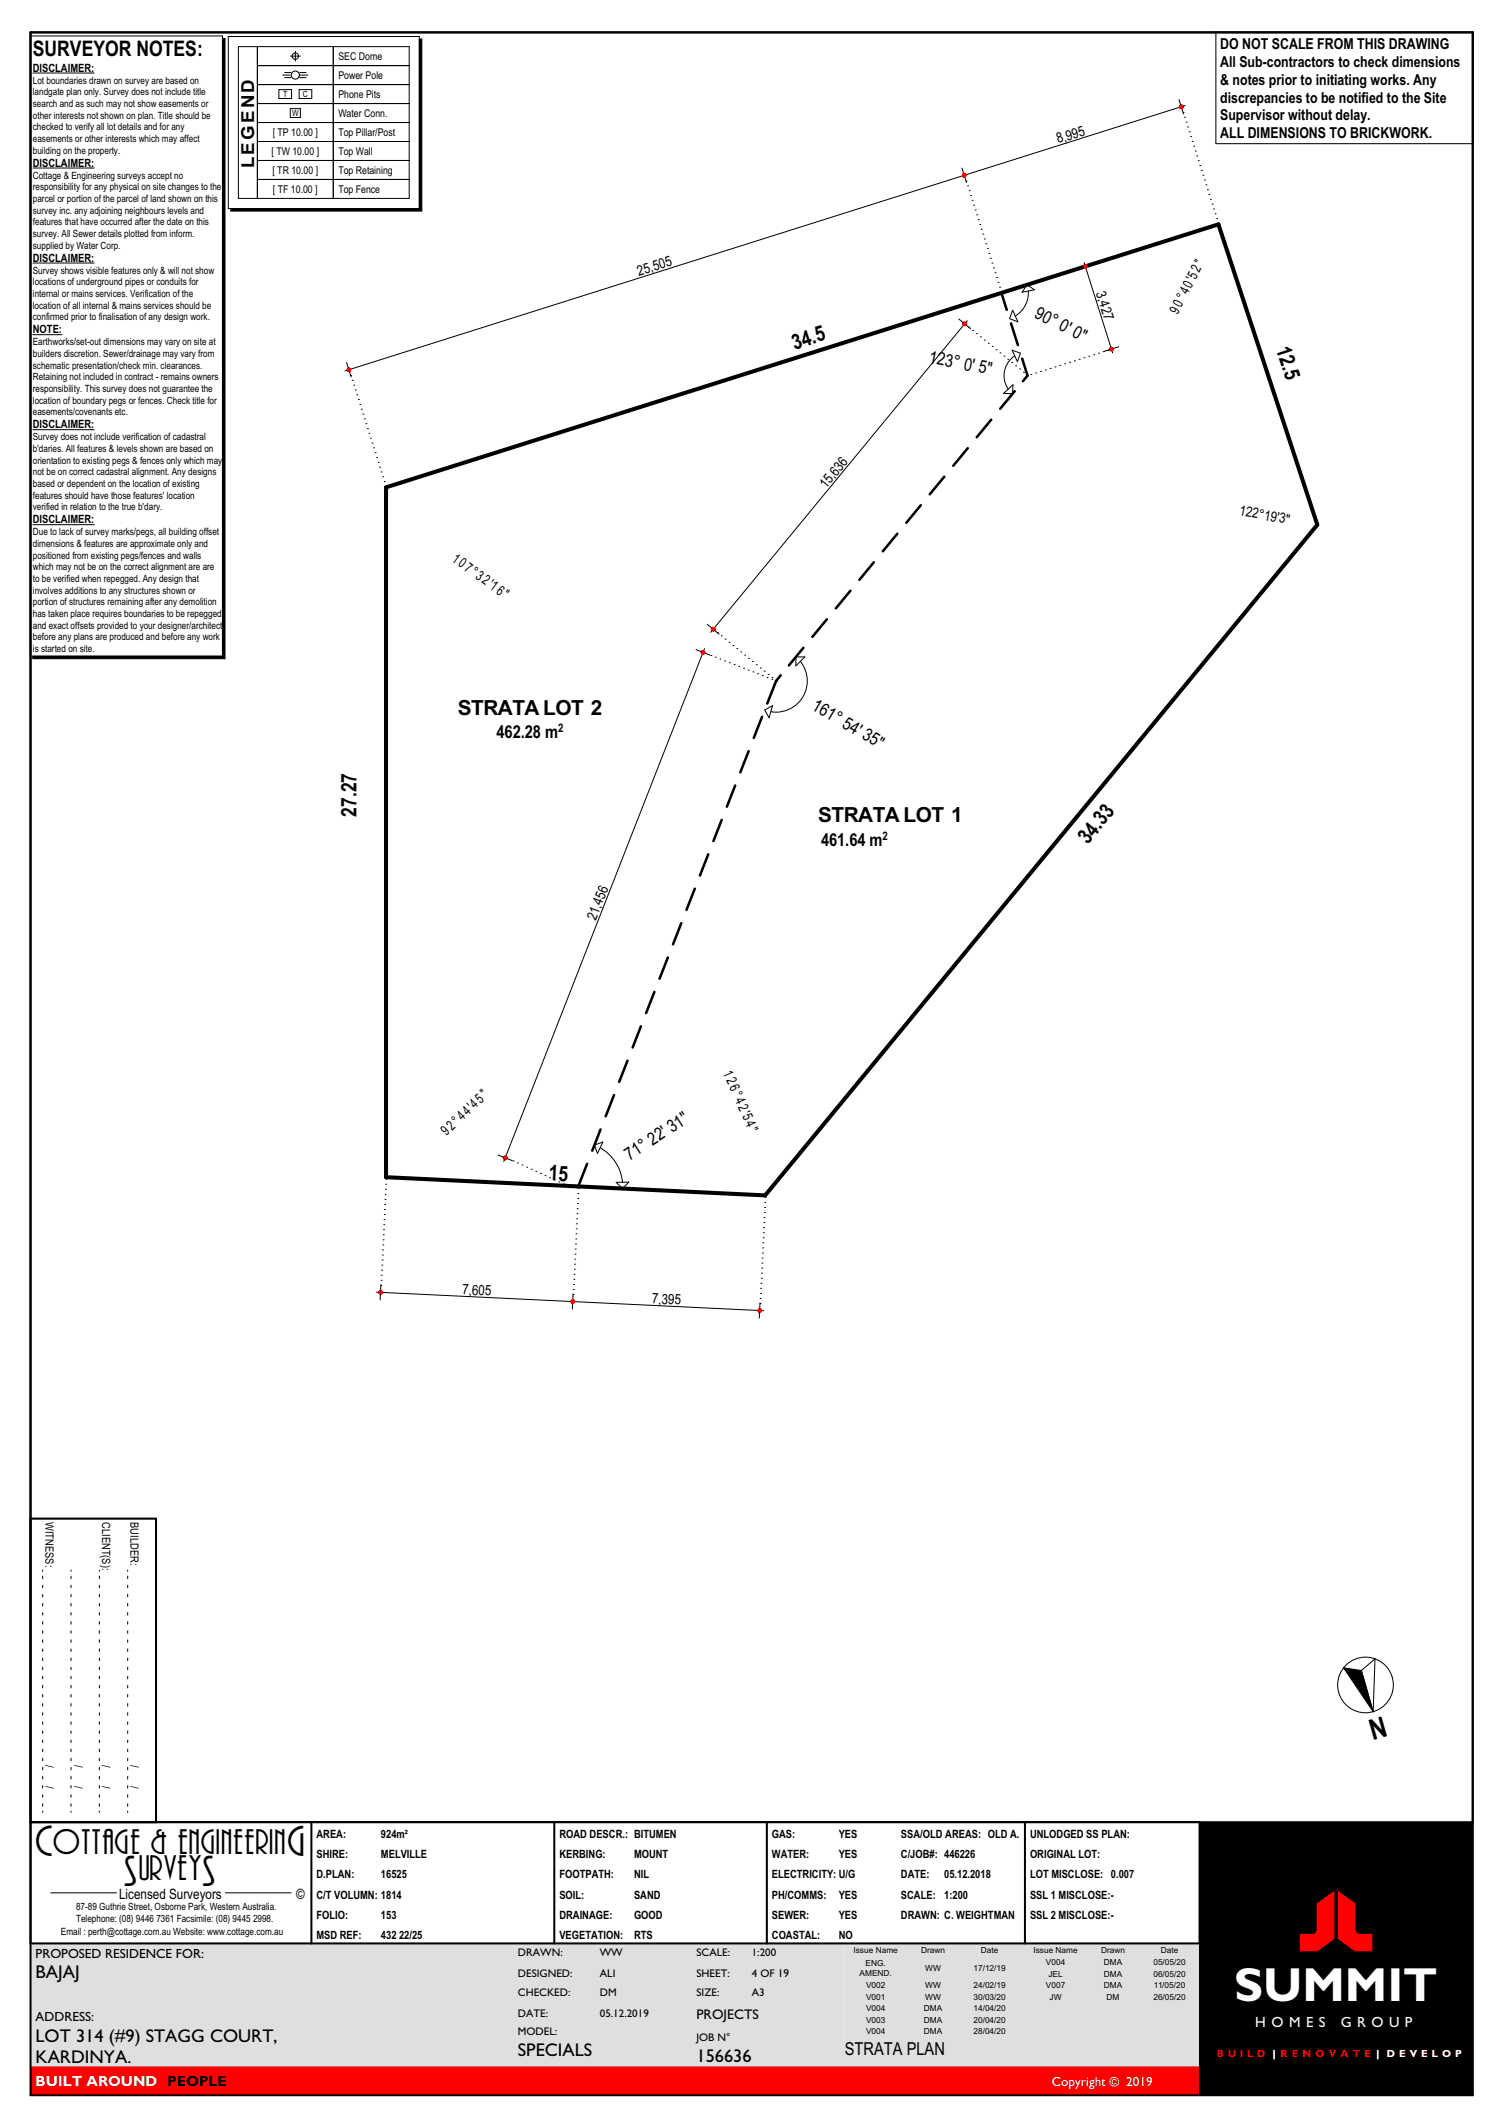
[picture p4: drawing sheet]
<svg xmlns="http://www.w3.org/2000/svg" width="297mm" height="420mm" viewBox="0 0 297 420" stroke-linecap="round" stroke-linejoin="round" font-family="sans-serif">
<defs><g id="words">
<text font-size="9.5" fill="#fff" x="243.9" y="395.5">SUMMIT</text>
<g font-size="8">
<text x="7" y="366.8">C</text>
<text x="56.8" y="366.8">G</text>
<text x="24.5" y="372.8">S</text>
<text x="40" y="372.8">S</text>
</g>
<g font-size="6.5">
<text x="10.5" y="366.4">OTTAGE &amp; ENGINEERIN</text>
<text x="27.5" y="371.6">URVEY</text>
</g>
<text font-size="5.6" x="273.3" y="339.1" transform="rotate(164 273.3 339.1)">N</text>
<g font-size="4.2">
<text x="6.5" y="11.1">SURVEYOR NOTES:</text>
<text x="157" y="69.1" transform="rotate(-18 157 69.1)">34.5</text>
<text x="252.1" y="69" transform="rotate(72 252.1 69)">12.5</text>
<text x="70.4" y="161.4" transform="rotate(-90 70.4 161.4)">27.27</text>
<text x="215" y="167" transform="rotate(-51 215 167)">34.33</text>
<text x="108.4" y="233.3" transform="rotate(3 108.4 233.3)">15</text>
</g>
<g font-size="4.1">
<text x="90.5" y="141.2">STRATALOT 2</text>
<text x="161.7" y="162.5">STRATALOT 1</text>
</g>
<g font-size="3.6">
<text x="7" y="391">BAJAJ</text>
<text x="7" y="403.6">LOT 314 (#9) STAGG COURT,</text>
<text x="7" y="407.8">KARDINYA.</text>
<text x="102.3" y="406.3">SPECIALS</text>
<text x="137.6" y="407.6">156636</text>
</g>
<g font-size="3.5">
<text x="50.2" y="33.3" transform="rotate(-90 50.2 33.3)">LEGEND</text>
<text x="204.3" y="62.6" transform="rotate(28 204.3 62.6)">90° 0' 0&quot;</text>
<text x="183.4" y="71.7" transform="rotate(11 183.4 71.7)">123° 0' 5&quot;</text>
<text x="160.2" y="140.1" transform="rotate(30 160.2 140.1)">161° 54' 35&quot;</text>
<text x="98.1" y="145.9">462.28 m</text>
<text x="162.2" y="167.2">461.64 m</text>
<text x="124.4" y="229.4" transform="rotate(-33 124.4 229.4)">71° 22' 31&quot;</text>
<text x="167" y="406.2">STRATA PLAN</text>
</g>
<g font-size="3">
<text x="241.1" y="9.6">DO NOT SCALE FROM THIS DRAWING</text>
<text x="241.1" y="13.2">All Sub-contractors to check dimensions</text>
<text x="241.1" y="16.7">&amp; notes prior to initiating works. Any</text>
<text x="241.1" y="20.3">discrepancies to be notified to the Site</text>
<text x="241.1" y="23.8">Supervisor without delay.</text>
<text x="241.1" y="27.4">ALL DIMENSIONS TO BRICKWORK.</text>
</g>
<g font-size="2.9" fill="#fff">
<text x="248.1" y="400.6">H O M E S</text>
<text x="264.9" y="400.6">G R O U P</text>
<text x="7" y="412.3">BUILT AROUND PEOPLE</text>
</g>
<g font-size="2.8">
<text x="209.1" y="28.4" transform="rotate(-18 209.1 28.4)">8,995</text>
<text x="126.3" y="54.5" transform="rotate(-18 126.3 54.5)">25,505</text>
<text x="216.6" y="58" transform="rotate(72 216.6 58)">3,427</text>
<text x="232.7" y="62.2" transform="rotate(-63 232.7 62.2)">90°40'52&quot;</text>
<text x="163.2" y="96.6" transform="rotate(-51 163.2 96.6)">15,636</text>
<text x="244.8" y="101.8" transform="rotate(11 244.8 101.8)">122°19'3&quot;</text>
<text x="89.2" y="110.8" transform="rotate(36 89.2 110.8)">107°32'16&quot;</text>
<text x="117.7" y="182" transform="rotate(-69 117.7 182)">21,456</text>
<text x="142.9" y="212.2" transform="rotate(66 142.9 212.2)">126°42'54&quot;</text>
<text x="88.3" y="224.5" transform="rotate(-44 88.3 224.5)">92°44'45&quot;</text>
<text x="91.3" y="255.8" transform="rotate(3 91.3 255.8)">7,605</text>
<text x="128.8" y="257.6" transform="rotate(3 128.8 257.6)">7,395</text>
<text x="23.5" y="375.3">Licensed Surveyors</text>
<text x="58.5" y="375.3">©</text>
<text x="137.6" y="399.1">PROJECTS</text>
</g>
<g font-size="2.6">
<text x="7" y="387.1">PROPOSED RESIDENCE FOR:</text>
<text x="7" y="399.5">ADDRESS:</text>
</g>
<text font-size="2.6" fill="#fff" x="207.8" y="412.4">Copyright © 2019</text>
<g font-size="2.3">
<text x="6.5" y="14.2">DISCLAIMER:</text>
<text x="6.5" y="32.9">DISCLAIMER:</text>
<text x="6.5" y="51.7">DISCLAIMER:</text>
<text x="6.5" y="65.9">NOTE:</text>
<text x="6.5" y="84.7">DISCLAIMER:</text>
<text x="6.5" y="103.4">DISCLAIMER:</text>
<text x="110.3" y="144.7">2</text>
<text x="174.4" y="166">2</text>
<text x="9" y="300.8" transform="rotate(90 9 300.8)">WITNESS:</text>
<text x="20.2" y="300.8" transform="rotate(90 20.2 300.8)">CLIENT(S):</text>
<text x="25.8" y="300.8" transform="rotate(90 25.8 300.8)">BUILDER:</text>
<text x="9" y="348.8" transform="rotate(90 9 348.8)">/</text>
<text x="9" y="352.9" transform="rotate(90 9 352.9)">/</text>
<text x="14.7" y="348.8" transform="rotate(90 14.7 348.8)">/</text>
<text x="14.7" y="352.9" transform="rotate(90 14.7 352.9)">/</text>
<text x="20.2" y="348.8" transform="rotate(90 20.2 348.8)">/</text>
<text x="20.2" y="352.9" transform="rotate(90 20.2 352.9)">/</text>
<text x="25.8" y="348.8" transform="rotate(90 25.8 348.8)">/</text>
<text x="25.8" y="352.9" transform="rotate(90 25.8 352.9)">/</text>
<text x="62.5" y="363.2">AREA:</text>
<text x="75.3" y="363.2">924m²</text>
<text x="110.5" y="363.2">ROAD DESCR.: BITUMEN</text>
<text x="152.5" y="363.2">GAS:</text>
<text x="165.7" y="363.2">YES</text>
<text x="178" y="363.2">SSA/OLD AREAS: OLD A.</text>
<text x="203.5" y="363.2">UNLODGED SS PLAN:</text>
<text x="62.5" y="367.2">SHIRE:</text>
<text x="62.5" y="371.2">D.PLAN:</text>
<text x="75.3" y="367.2">MELVILLE</text>
<text x="75.3" y="371.2">16525</text>
<text x="110.5" y="367.2">KERBING:</text>
<text x="110.5" y="371.2">FOOTPATH:</text>
<text x="125.3" y="367.2">MOUNT</text>
<text x="125.3" y="371.2">NIL</text>
<text x="152.5" y="367.2">WATER:</text>
<text x="152.5" y="371.2">ELECTRICITY: U/G</text>
<text x="165.7" y="367.2">YES</text>
<text x="178" y="367.2">C/JOB#: 446226</text>
<text x="178" y="371.2">DATE:</text>
<text x="186.6" y="371.2">05.12.2018</text>
<text x="203.5" y="367.2">ORIGINAL LOT:</text>
<text x="203.5" y="371.2">LOT MISCLOSE: 0.007</text>
<text x="62.5" y="375.2">C/T VOLUMN: 1814</text>
<text x="110.5" y="375.2">SOIL:</text>
<text x="125.3" y="375.2">SAND</text>
<text x="152.5" y="375.2">PH/COMMS:</text>
<text x="165.7" y="375.2">YES</text>
<text x="178" y="375.2">SCALE:</text>
<text x="186.6" y="375.2">1:200</text>
<text x="203.5" y="375.2">SSL 1 MISCLOSE:-</text>
<text x="62.5" y="379.2">FOLIO:</text>
<text x="62.5" y="383.2">MSD REF:</text>
<text x="75.3" y="379.2">153</text>
<text x="75.3" y="383.2">432 22/25</text>
<text x="110.5" y="379.2">DRAINAGE:</text>
<text x="110.5" y="383.2">VEGETATION:</text>
<text x="125.3" y="379.2">GOOD</text>
<text x="125.3" y="383.2">RTS</text>
<text x="152.5" y="379.2">SEWER:</text>
<text x="152.5" y="383.2">COASTAL:</text>
<text x="165.7" y="379.2">YES</text>
<text x="165.7" y="383.2">NO</text>
<text x="178" y="379.2">DRAWN: C. WEIGHTMAN</text>
<text x="203.5" y="379.2">SSL 2 MISCLOSE:-</text>
</g>
<g font-size="2.2">
<text x="102.3" y="386.7">DRAWN:</text>
<text x="118.5" y="386.7">WW</text>
<text x="137.6" y="386.7">SCALE:</text>
<text x="148.6" y="386.7">1:200</text>
<text x="102.3" y="394.6">CHECKED:</text>
<text x="102.3" y="390.7">DESIGNED:</text>
<text x="118.5" y="390.7">ALI</text>
<text x="118.5" y="394.6">DM</text>
<text x="137.6" y="390.7">SHEET:</text>
<text x="137.6" y="394.6">SIZE:</text>
<text x="148.6" y="390.7">4 OF 19</text>
<text x="148.6" y="394.5">A3</text>
<text x="102.3" y="398.6">DATE:</text>
<text x="118.5" y="398.6">05.12.2019</text>
<text x="102.3" y="402.2">MODEL:</text>
<text x="137.6" y="403.4">JOB N°</text>
</g>
<g font-size="2.1">
<text x="66.9" y="11.8">SEC Dome</text>
<text x="66.9" y="15.6">Power Pole</text>
<text x="66.9" y="19.3">Phone Pits</text>
<text x="66.9" y="23.1">Water Conn.</text>
<text x="53.9" y="26.8">[ TP 10.00 ]</text>
<text x="66.9" y="26.8">Top Pillar/Post</text>
<text x="53.7" y="30.6">[ TW 10.00 ]</text>
<text x="53.8" y="34.3">[ TR 10.00 ]</text>
<text x="66.9" y="34.3">Top Retaining</text>
<text x="66.9" y="30.6">Top Wall</text>
<text x="53.9" y="38.1">[ TF 10.00 ]</text>
<text x="66.9" y="38.1">Top Fence</text>
</g>
<g font-size="2">
<text x="6.5" y="16.5">Lot boundaries drawn on survey are based on</text>
<text x="6.5" y="18.8">landgate plan only. Survey does not include title</text>
<text x="6.5" y="21.2">search and as such may not show easements or</text>
<text x="6.5" y="23.5">other interests not shown on plan. Title should be</text>
<text x="6.5" y="25.8">checked to verify all lot details and for any</text>
<text x="6.5" y="28.1">easements or other interests which may affect</text>
<text x="6.5" y="30.4">building on the property.</text>
<text x="6.5" y="35.3">Cottage &amp; Engineering surveys accept no</text>
<text x="6.5" y="37.6">responsibility for any physical on site changes to the</text>
<text x="6.5" y="39.9">parcel or portion of the parcel of land shown on this</text>
<text x="6.5" y="42.2">survey inc. any adjoining neighbours levels and</text>
<text x="6.5" y="44.5">features that have occurred after the date on this</text>
<text x="6.5" y="46.8">survey. All Sewer details plotted from inform.</text>
<text x="6.5" y="49.2">supplied by Water Corp.</text>
<text x="6.5" y="54.1">Survey shows visible features only &amp; will not show</text>
<text x="6.5" y="56.4">locations of underground pipes or conduits for</text>
<text x="6.5" y="58.7">internal or mains services. Verification of the</text>
<text x="6.5" y="61">location of all internal &amp; mains services should be</text>
<text x="6.5" y="63.3">confirmed prior to finalisation of any design work.</text>
<text x="6.5" y="68.3">Earthworks/set-out dimensions may vary on site at</text>
<text x="6.5" y="70.6">builders discretion. Sewer/drainage may vary from</text>
<text x="6.5" y="72.9">schematic presentation/check min. clearances.</text>
<text x="6.5" y="75.2">Retaining not included in contract - remains owners</text>
<text x="6.5" y="77.5">responsibility. This survey does not guarantee the</text>
<text x="6.5" y="79.8">location of boundary pegs or fences. Check title for</text>
<text x="6.5" y="82.1">easements/covenants etc.</text>
<text x="6.5" y="87">Survey does not include verification of cadastral</text>
<text x="6.5" y="89.3">b'daries. All features &amp; levels shown are based on</text>
<text x="6.5" y="91.6">orientation to existing pegs &amp; fences only which may</text>
<text x="6.5" y="94">not be on correct cadastral alignment. Any designs</text>
<text x="6.5" y="96.3">based or dependent on the location of existing</text>
<text x="6.5" y="98.6">features should have those features' location</text>
<text x="6.5" y="100.9">verified in relation to the true b'dary.</text>
<text x="6.5" y="105.8">Due to lack of survey marks/pegs, all building offset</text>
<text x="6.5" y="108.1">dimensions &amp; features are approximate only and</text>
<text x="6.5" y="110.4">positioned from existing pegs/fences and walls</text>
<text x="6.5" y="112.7">which may not be on the correct alignment are are</text>
<text x="6.5" y="115">to be verified when repegged. Any design that</text>
<text x="6.5" y="117.3">involves additions to any structures shown or</text>
<text x="6.5" y="119.6">portion of structures remaining after any demolition</text>
<text x="6.5" y="122">has taken place requires boundaries to be repegged</text>
<text x="6.5" y="124.3">and exact offsets provided to your designer/architect</text>
<text x="6.5" y="126.6">before any plans are produced and before any work</text>
<text x="6.5" y="128.9">is started on site.</text>
<text x="15" y="377.5">87-89 Guthrie Street, Osborne Park, Western Australia.</text>
<text x="12" y="382.5">Email : perth@cottage.com.au Website: www.cottage.com.au</text>
<text x="15" y="380">Telephone: (08) 9446 7361 Facsimile: (08) 9445 2998.</text>
</g>
<g font-size="2" fill="#f00">
<text x="240.4" y="406.5">B U I L D</text>
<text x="274" y="406.5">D E V E L O P</text>
</g>
<text font-size="2" fill="#fff" x="251.5" y="406.5">| R E N O V A T E |</text>
<g font-size="1.7">
<text x="55.9" y="19.2">T</text>
<text x="57.7" y="22.9">W</text>
<text x="59.9" y="19.2">C</text>
</g>
<g font-size="1.6">
<text x="168.7" y="386">Issue Name</text>
<text x="171" y="388.6">ENG.</text>
<text x="182" y="386">Drawn</text>
<text x="182.8" y="389.5">WW</text>
<text x="192.4" y="389.5">17/12/19</text>
<text x="193.8" y="386">Date</text>
<text x="204.2" y="386">Issue Name</text>
<text x="206.7" y="388.4">V004</text>
<text x="217.6" y="386">Drawn</text>
<text x="218.1" y="388.4">DMA</text>
<text x="227.9" y="388.4">05/05/20</text>
<text x="229.4" y="386">Date</text>
<text x="169.8" y="390.5">AMEND.</text>
<text x="171.1" y="393">V002</text>
<text x="171.1" y="395.2">V001</text>
<text x="182.8" y="393">WW</text>
<text x="182.8" y="395.2">WW</text>
<text x="192.4" y="393">24/02/19</text>
<text x="192.4" y="395.2">30/03/20</text>
<text x="206.7" y="393">V007</text>
<text x="207.2" y="390.7">JEL</text>
<text x="207.4" y="395.2">JW</text>
<text x="218.1" y="390.7">DMA</text>
<text x="218.1" y="393">DMA</text>
<text x="218.7" y="395.2">DM</text>
<text x="227.9" y="390.7">06/05/20</text>
<text x="227.9" y="395.2">26/05/20</text>
<text x="228" y="393">11/05/20</text>
<text x="171.1" y="397.5">V004</text>
<text x="171.1" y="399.8">V003</text>
<text x="182.6" y="397.5">DMA</text>
<text x="182.6" y="399.8">DMA</text>
<text x="192.4" y="397.5">14/04/20</text>
<text x="192.4" y="399.8">20/04/20</text>
<text x="171.1" y="402.1">V004</text>
<text x="182.6" y="402.1">DMA</text>
<text x="192.4" y="402.1">28/04/20</text>
</g>
</g></defs>
<path d="M166.9 384.1h70.1v18.6h-70.1z" fill-rule="evenodd" fill="#dfdfdf"/>
<!-- layer: O__TITLE -->
<path d="M6 408.4h231v5.7h-231z" fill-rule="evenodd" fill="#f00"/>
<path d="M6 384.1h160.9v18.6h70.1v5.7h-231z" fill-rule="evenodd" fill="#dfdfdf"/>
<path d="M237 360.1h54v54h-54z" fill-rule="evenodd" fill="#000"/>
<g fill="#f00">
<path d="M260.2 376.2l3.5-2.5v9.5l-3.4 2.5h-3.4v-3.5h2.6l.6-.3 .1-.4z" fill-rule="evenodd"/>
<path d="M264.4 373.7l3.5 2.5v5.3l.1 .4 .6 .3h2.6v3.5h-3.4l-3.4-2.5z" fill-rule="evenodd"/>
</g>
<g fill="none" stroke="#000" stroke-width=".2">
<path d="M240.3 6.4h50.7v22h-50.7zM6 300.1h24.8v60h-24.8zM8.4 310.3v.3M8.4 311.5v.5M8.4 313.3v.5M8.4 315.1v.5M8.4 316.9v.5M8.4 318.7v.5M14 310.3v.3M14 311.5v.5M14 313.3v.5M14 315.1v.5"/>
<path d="M14 316.9v.5M14 318.7v.5M19.6 310.3v.3M19.6 311.5v.5M19.6 313.3v.5M19.6 315.1v.5M19.6 316.9v.5M19.6 318.7v.5M25.2 310.3v.3M25.2 311.5v.5M25.2 313.3v.5M25.2 315.1v.5"/>
<path d="M25.2 316.9v.5M25.2 318.7v.5M8.4 320.5v.5M8.4 322.3v.5M8.4 324.1v.5M8.4 325.9v.5M8.4 327.7v.5M8.4 329.5v.5M8.4 331.3v.5M8.4 333.1v.5M8.4 334.9v.5M8.4 336.7v.5"/>
<path d="M8.4 338.5v.5M14 320.5v.5M14 322.3v.5M14 324.1v.5M14 325.9v.5M14 327.7v.5M14 329.5v.5M14 331.3v.5M14 333.1v.5M14 334.9v.5M14 336.7v.5M14 338.5v.5"/>
<path d="M19.6 320.5v.5M19.6 322.3v.5M19.6 324.1v.5M19.6 325.9v.5M19.6 327.7v.5M19.6 329.5v.5M19.6 331.3v.5M19.6 333.1v.5M19.6 334.9v.5M19.6 336.7v.5M19.6 338.5v.5M25.2 320.5v.5"/>
<path d="M25.2 322.3v.5M25.2 324.1v.5M25.2 325.9v.5M25.2 327.7v.5M25.2 329.5v.5M25.2 331.3v.5M25.2 333.1v.5M25.2 334.9v.5M25.2 336.7v.5M25.2 338.5v.5M8.4 340.3v.5M8.4 342.1v.5"/>
<path d="M8.4 343.9v.5M8.4 345.7v.5M8.4 347.5v.5M8.4 349.3v.5M8.4 351.1v.5M8.4 352.9v.5M8.4 354.7v.5M8.4 356.5v.5M8.4 358v.2M14 340.3v.5M14 342.1v.5M14 343.9v.5"/>
<path d="M14 345.7v.5M14 347.5v.5M14 349.3v.5M14 351.1v.5M14 352.9v.5M14 354.7v.5M14 356.5v.5M14 358v.2M19.6 340.3v.5M19.6 342.1v.5M19.6 343.9v.5M19.6 345.7v.5"/>
<path d="M19.6 347.5v.5M19.6 349.3v.5M19.6 351.1v.5M19.6 352.9v.5M19.6 354.7v.5M19.6 356.5v.5M19.6 358v.2M25.2 340.3v.5M25.2 342.1v.5M25.2 343.9v.5M25.2 345.7v.5M25.2 347.5v.5"/>
<path d="M25.2 349.3v.5M25.2 351.1v.5M25.2 352.9v.5M25.2 354.7v.5M25.2 356.5v.5M25.2 358v.2M10 374.1h13M44.5 374.1h13"/>
</g>
<path d="M6 6.4h285v407.7h-285zM6 360.1h231v24h-231M61.5 360.1v24M109.5 360.1v24M151.5 360.1v24M202.5 360.1v24" fill="none" stroke="#000" stroke-width=".4"/>
<!-- layer: O__SITE_TITLE -->
<g fill="#000">
<path d="M45.6 41.2h37.3v-33.5h.5v34h-37.8z" fill-rule="evenodd"/>
<path d="M44 7.6h.5v122.6h-38v-.5h37.5z" fill-rule="evenodd"/>
</g>
<g fill="none" stroke="#000" stroke-width=".2">
<path d="M6 7.1h38v122.6h-38zM6.5 14.4h12.1M44 7.6h.5v122.6h-38v-.5M45.1 7.2h37.8v34h-37.8zM47.1 9.2h33.8v30h-33.8zM50.9 13h30M50.9 9.2v30M50.9 16.7h30M55.1 17.7h2.5v1.8h-2.5zM55.9 14.8h1.5M56.2 14.3h1.3M56.2 15.3h1.3"/>
<path d="M57.4 11.1h1.9M58.4 10.1v2M59.1 17.7h2.5v1.8h-2.5zM59.2 14.3h1.3M59.2 15.3h1.3M59.4 14.8h1.5M65.9 9.2v30M82.9 7.7h.5v34h-37.8v-.5M6.5 33.2h12.1M50.9 20.5h30M50.9 24.2h30M50.9 28h30"/>
<path d="M50.9 31.7h30M50.9 35.5h30M57.4 21.5h2v1.7h-2zM6.5 52h12.1M6.5 66.2h5.8M6.5 84.9h12.1M6.5 103.7h12.1"/>
<circle cx="58.4" cy="11.1" r=".63"/>
<circle cx="58.4" cy="14.8" r=".8"/>
</g>
<path d="M260.3 103.7l-19.5-59.4-164.5 52v136.4l74.9 3.6 109.1-132.6" fill="none" stroke="#000" stroke-width=".8"/>
<!-- layer: 1 SITE 07_strata -->
<g fill="none" stroke="#000" stroke-width=".5">
<path d="M197.9 57.9l1 3.3M199.8 63.9l1.3 4.3M200.5 77.3l-2.8 3.5M202 70.9l1 3.3-.9 1.2M182 99.9l-2.9 3.4M186.6 94.2l-2.9 3.5M191.2 88.6l-2.8 3.5M195.9 82.9l-2.9 3.5M168 116.8l-2.8 3.4M172.7 111.1l-2.9 3.5M177.3 105.5l-2.8 3.5M154.3 133.5l-.9 1.1-1.8 4.5"/>
<path d="M158.8 128l-2.9 3.5M163.4 122.4l-2.9 3.5M145.3 155.3l-1.7 4.1M147.9 148.5l-1.6 4.1M150.6 141.7l-1.6 4.2M137.3 175.7l-1.6 4.1M140 168.9l-1.7 4.1M142.6 162.1l-1.6 4.1M129.3 196l-1.6 4.2M132 189.2l-1.7 4.2M134.6 182.4l-1.6 4.2M121.3 216.4l-1.6 4.2"/>
<path d="M124 209.6l-1.6 4.2M126.7 202.8l-1.7 4.2M116 230l-1.7 4.5M118.7 223.2l-1.7 4.2"/>
</g>
<!-- layer: 1 SITE 07_strata dimensions -->
<g fill="none" stroke="#000" stroke-width=".2">
<path d="M190.5 34.6h.1M190.6 34.8h.1M190.9 35.8h.1M191.2 36.7h.1M191.5 37.7h.1M191.8 38.6h.1M192.1 39.6h.1M233.4 21.1h.1M233.5 21.3h.1M233.8 22.2h.1M234.1 23.2h.1M234.4 24.1h.1"/>
<path d="M234.7 25.1h.1M235 26h.1M235.3 27h.1M235.6 28h.1M235.9 28.9h.1M236.2 29.9h.1M236.5 30.8h.1M236.8 31.8h.1M237.1 32.7h.1M237.4 33.7h.1M237.7 34.6h.1M238 35.6h.1"/>
<path d="M238.3 36.5h.1M238.6 37.5h.1M238.9 38.4h.1M239.2 39.4h.1M192.4 40.6h.1M192.7 41.5h.1M193 42.5h.1M193.3 43.4h.1M193.6 44.4h.1M193.9 45.3h.1M194.2 46.3h.1M194.5 47.2h.1"/>
<path d="M194.8 48.2h.1M195.1 49.1h.1M195.4 50.1h.1M195.7 51h.1M196 52h.1M196.3 52.9h.1M196.6 53.9h.1M196.9 54.9h.1M197.2 55.8h.1M197.5 56.8h.1M197.8 57.7h.1M197.9 57.9h.1"/>
<path d="M239.5 40.3h.1M239.8 41.3h.1M240.1 42.3h.1M240.4 43.2h.1M240.7 44.2h.1M240.8 44.3h.1M68.9 73.1h.1M69 73.3h.1M69.3 74.2h.1M69.6 75.2h.1M69.9 76.1h.1M70.2 77.1h.1"/>
<path d="M70.5 78h.1M70.8 79h.1M71.1 79.9h.1M190.6 64h.1M191.4 64.7h.1M192.2 65.3h.1M193 65.9h.1M193.7 66.6h.1M194.5 67.2h.1M195.3 67.8h.1M196.1 68.5h.1M196.8 69.1h.1"/>
<path d="M197.6 69.8h.1M198.4 70.4h.1M199.2 71h.1M199.9 71.7h.1M200.7 72.3h.1M201.5 72.9h.1M202.2 73.6h.1M203 74.2h.1M203.7 74h.1M204.7 73.7h.1M205.6 73.4h.1M206.6 73.1h.1"/>
<path d="M207.5 72.8h.1M208.5 72.5h.1M209.4 72.2h.1M210.4 71.9h.1M211.3 71.6h.1M212.3 71.3h.1M213.2 71h.1M214.2 70.7h.1M215.2 70.4h.1M216.1 70.1h.1M217.1 69.8h.1M218 69.5h.1"/>
<path d="M219 69.2h.1M219.6 69h.1M71.4 80.9h.1M71.7 81.8h.1M72 82.8h.1M72.3 83.7h.1M72.6 84.7h.1M72.9 85.7h.1M73.2 86.6h.1M73.5 87.6h.1M73.8 88.5h.1M74.1 89.5h.1"/>
<path d="M74.4 90.4h.1M74.7 91.4h.1M75 92.3h.1M75.3 93.3h.1M75.6 94.2h.1M75.9 95.2h.1M76.2 96.1h.1M76.3 96.3h.1M140.5 129.6h.1M140.9 124.4h.1M141 124.4h.1M141.3 129.9h.1"/>
<path d="M141.7 125h.1M142.3 130.3h.1M142.5 125.7h.1M143.2 130.6h.1M143.3 126.3h.1M144.1 126.9h.1M144.1 131h.1M144.8 127.6h.1M145.1 131.3h.1M145.6 128.2h.1M146 131.7h.1M146.4 128.8h.1"/>
<path d="M146.9 132.1h.1M147.1 129.5h.1M147.9 132.4h.1M147.9 130.1h.1M148.7 130.7h.1M148.8 132.8h.1M149.5 131.4h.1M149.7 133.2h.1M150.2 132h.1M150.6 133.5h.1M151 132.7h.1M151.6 133.9h.1"/>
<path d="M151.8 133.3h.1M152.5 134.3h.1M152.6 133.9h.1M153.4 134.6h.1M76 239.1h.1M76 238.1h.1M76.1 237.1h.1M76.1 236.1h.1M76.2 235.1h.1M76.2 234.1h.1M76.3 233.1h.1M76.3 232.7h.1"/>
<path d="M101.4 229.5h.1M102.2 229.8h.1M103.2 230.3h.1M104.1 230.7h.1M105 231.1h.1M105.9 231.5h.1M106.8 231.9h.1M107.7 232.3h.1M108.6 232.8h.1M109.5 233.2h.1M110.4 233.6h.1M111.3 234h.1"/>
<path d="M112.2 234.4h.1M114 239.9h.1M114.1 238.9h.1M114.1 237.9h.1M114.2 236.9h.1M114.2 235.9h.1M114.2 234.9h.1M114.3 234.5h.1M151 239.7h.1M151.1 238.7h.1M151.1 237.7h.1M151.2 236.7h.1"/>
<path d="M151.2 236.3h.1M75.2 255.4h.1M75.2 255h.1M75.3 254h.1M75.3 253h.1M75.4 252h.1M75.4 251h.1M75.5 250h.1M75.5 249h.1M75.5 248h.1M75.6 247h.1M75.6 246h.1"/>
<path d="M75.7 245.1h.1M75.7 244.1h.1M75.8 243.1h.1M75.8 242.1h.1M75.9 241.1h.1M75.9 240.1h.1M113.2 257.3h.1M113.2 256.9h.1M113.2 255.9h.1M113.3 254.9h.1M113.3 253.9h.1M113.4 252.9h.1"/>
<path d="M113.4 251.9h.1M113.5 250.9h.1M113.5 249.9h.1M113.6 257.3l36.1 1.7M113.6 248.9h.1M113.6 247.9h.1M113.7 246.9h.1M113.7 245.9h.1M113.8 244.9h.1M113.8 243.9h.1M113.9 242.9h.1M113.9 241.9h.1"/>
<path d="M114 240.9h.1M150.1 259h.1M150.1 258.6h.1M150.2 257.6h.1M150.2 256.6h.1M150.3 255.6h.1M150.3 254.6h.1M150.4 253.6h.1M150.4 252.6h.1M150.5 251.6h.1M150.5 259l.4 .1M150.5 250.6h.1"/>
<path d="M150.6 249.6h.1M150.6 248.6h.1M150.7 247.6h.1M150.7 246.6h.1M150.7 245.6h.1M150.8 244.6h.1M150.8 243.6h.1M150.9 242.7h.1M150.9 241.7h.1M151 240.7h.1"/>
</g>
<!-- layer: O__SITE_TITLE -->
<path d="M6 6.4h285v353.8h-285zM6 300.2h24.8v60" fill="none" stroke="#000" stroke-width=".4"/>
<!-- layer: 1 SITE 07_strata dimensions -->
<circle cx="150.1" cy="259" r=".4" fill="none" stroke="#f00" stroke-width=".2"/>
<circle cx="150.1" cy="259" r=".4" fill="#f00"/>
<path d="M75.6 255.4l37.2 1.8M113.2 257.7l-.1 1.1M113.2 255.8v1.1M150.1 259.4l-.1 1.1M150.2 257.5l-.1 1.1" fill="none" stroke="#000" stroke-width=".2"/>
<circle cx="113.2" cy="257.3" r=".4" fill="none" stroke="#f00" stroke-width=".2"/>
<circle cx="113.2" cy="257.3" r=".4" fill="#f00"/>
<circle cx="75.2" cy="255.4" r=".4" fill="none" stroke="#f00" stroke-width=".2"/>
<circle cx="75.2" cy="255.4" r=".4" fill="#f00"/>
<path d="M190.2 34.8l-120.9 38.2M68.6 73.2l-.4 .1M74.4 255.4h.4M75.2 255.8l-.1 1.1M75.3 253.9l-.1 1.1" fill="none" stroke="#000" stroke-width=".2"/>
<circle cx="68.9" cy="73.1" r=".4" fill="none" stroke="#f00" stroke-width=".2"/>
<circle cx="68.9" cy="73.1" r=".4" fill="#f00"/>
<path d="M190.1 33.2l.3 1.1M190.7 35l.3 1.1M233 21.2l-42.1 13.3M68.5 71.6l.3 1.1M69.1 73.5l.3 1" fill="none" stroke="#000" stroke-width=".2"/>
<circle cx="190.5" cy="34.6" r=".4" fill="none" stroke="#f00" stroke-width=".2"/>
<circle cx="190.5" cy="34.6" r=".4" fill="#f00"/>
<circle cx="233.4" cy="21.1" r=".4" fill="none" stroke="#f00" stroke-width=".2"/>
<circle cx="233.4" cy="21.1" r=".4" fill="#f00"/>
<path d="M233 19.7l.3 1M233.5 21.5l.4 1M234.2 20.9l-.4 .1M214.6 53l4.9 15.6M219.7 69.4l.2 .4" fill="none" stroke="#000" stroke-width=".2"/>
<circle cx="219.6" cy="69" r=".4" fill="none" stroke="#f00" stroke-width=".2"/>
<circle cx="219.6" cy="69" r=".4" fill="#f00"/>
<circle cx="214.5" cy="52.7" r=".4" fill="none" stroke="#f00" stroke-width=".2"/>
<circle cx="214.5" cy="52.7" r=".4" fill="#f00"/>
<path d="M214.1 52.8l-1.1 .3M214.2 51.9l.1 .4M215.9 52.2l-1.1 .3M190.4 64.3l-49.2 59.8M191.1 63.4l-.2 .3M219.2 69.1l-1 .3M221.1 68.5l-1.1 .4" fill="none" stroke="#000" stroke-width=".2"/>
<circle cx="190.6" cy="64" r=".4" fill="none" stroke="#f00" stroke-width=".2"/>
<circle cx="190.6" cy="64" r=".4" fill="#f00"/>
<circle cx="140.9" cy="124.4" r=".4" fill="none" stroke="#f00" stroke-width=".2"/>
<circle cx="140.9" cy="124.4" r=".4" fill="#f00"/>
<path d="M189.5 63.1l.8 .7M190.9 64.3l.9 .7M138.8 129.3l-38.8 99.2M139.2 128.2l-.1 .4M139.8 123.4l.8 .7M140.7 124.7l-.3 .3M141.2 124.6l.9 .7" fill="none" stroke="#000" stroke-width=".2"/>
<circle cx="138.9" cy="128.9" r=".4" fill="none" stroke="#f00" stroke-width=".2"/>
<circle cx="138.9" cy="128.9" r=".4" fill="#f00"/>
<circle cx="99.8" cy="228.8" r=".4" fill="none" stroke="#f00" stroke-width=".2"/>
<circle cx="99.8" cy="228.8" r=".4" fill="#f00"/>
<g fill="none" stroke="#000" stroke-width=".2">
<path d="M203 56.3l1.4 1-2.4 .5zM203.2 57.5a5.3 5.3 0 0 1-2.6 5M198.3 77.8l1.9-1.7-.1 1.7zM200 69.2l1.6 .6-.6 1.7zM200.1 61.3l1 2.3-1.6-.6zM200.5 70.3a4.6 4.6 0 0 0-1.3 6.6M137.5 128.4l1.1 .4M139.3 129.1l1 .4M157.3 129.8h1.7l-1.7 1.8zM158.2 130.7a6.2 6.2 0 0 1 .5 7 6.2 6.2 0 0 1-6.4 3M151.1 140.3l1.6-.8-.7 2.4zM98.4 228.3l1.1 .4"/>
<path d="M99.7 229.2l-.2 .4M100.2 229l1 .4M117.5 226.3l1.6-.6-1 2.3zM118.6 226.9a8.8 8.8 0 0 1 4.4 6.8M121.8 233.7l2.5-.1-1.3 1.3z"/>
</g>
<g fill="none" stroke="#000" stroke-width=".2">
<path d="M269 330.2l-3.5-.6 5.8 8.7M269 330.2l2.3 8.1M269 330.2l2.7-2.3-.4 10.4"/>
<circle cx="269.8" cy="333" r="5.5"/>
</g>
<path d="M265.5 329.6l3.5 .6 2.3 8.1z" fill="#000"/>
<use href="#words"/>
</svg>
